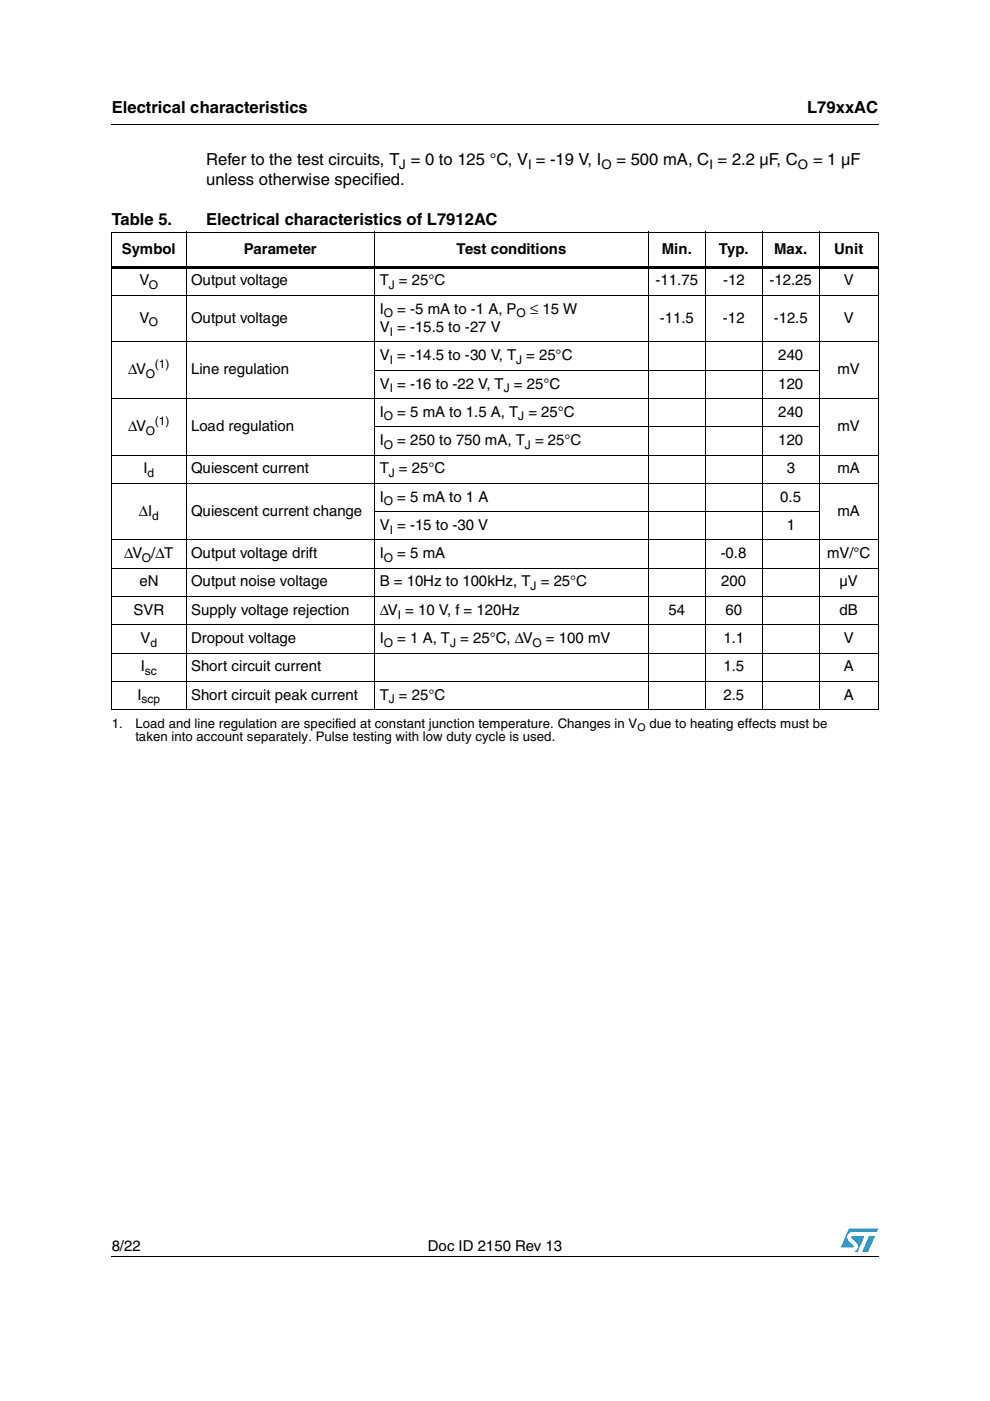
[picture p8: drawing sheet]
<svg xmlns="http://www.w3.org/2000/svg" width="210mm" height="297mm" viewBox="0 0 210 297" stroke-linecap="round" stroke-linejoin="round" font-family="sans-serif">
<defs><g id="words">
<g font-size="3.5">
<text x="23.7" y="23.9">Electrical characteristics</text>
<text x="171.1" y="23.9">L79xxAC</text>
<text x="43.7" y="35">Refer to the test circuits, T = 0 to 125 °C, V = -19 V, I</text>
<text x="130.7" y="35">= 500 mA, C = 2.2 µF, C</text>
<text x="172.4" y="35">= 1 µF</text>
<text x="43.7" y="39.2">unless otherwise specified.</text>
<text x="23.7" y="47.7">Table 5.</text>
<text x="43.7" y="47.7">Electrical characteristics of L7912AC</text>
</g>
<g font-size="3.2">
<text x="25.8" y="53.8">Symbol</text>
<text x="51.7" y="53.8">Parameter</text>
<text x="96.8" y="53.8">Test conditions</text>
<text x="140.3" y="53.8">Min.</text>
<text x="152.4" y="53.8">Typ.</text>
<text x="164.1" y="53.8">Max.</text>
<text x="176.9" y="53.8">Unit</text>
<text x="29.6" y="60.5">V</text>
<text x="40.5" y="60.5">Output voltage</text>
<text x="80.5" y="60.5">T = 25°C</text>
<text x="139" y="60.5">-11.75</text>
<text x="153.3" y="60.5">-12</text>
<text x="163.2" y="60.5">-12.25</text>
<text x="178.9" y="60.5">V</text>
<text x="29.6" y="68.4">V</text>
<text x="40.5" y="68.4">Output voltage</text>
<text x="80.5" y="66.5">I</text>
<text x="80.5" y="70.4">V = -15.5 to -27 V</text>
<text x="84.2" y="66.5">= -5 mA to -1 A, P</text>
<text x="112.4" y="66.5">≤ 15 W</text>
<text x="139.9" y="68.4">-11.5</text>
<text x="153.3" y="68.4">-12</text>
<text x="164" y="68.4">-12.5</text>
<text x="178.9" y="68.4">V</text>
<text x="80.5" y="76.4">V = -14.5 to -30 V, T = 25°C</text>
<text x="165" y="76.4">240</text>
<text x="27.2" y="79.4">ΔV</text>
<text x="40.5" y="79.4">Line regulation</text>
<text x="80.5" y="82.4">V = -16 to -22 V, T = 25°C</text>
<text x="165" y="82.4">120</text>
<text x="177.6" y="79.4">mV</text>
<text x="80.5" y="88.3">I</text>
<text x="84.2" y="88.3">= 5 mA to 1.5 A, T = 25°C</text>
<text x="165" y="88.3">240</text>
<text x="27.2" y="91.4">ΔV</text>
<text x="40.5" y="91.4">Load regulation</text>
<text x="80.5" y="94.4">I</text>
<text x="84.2" y="94.4">= 250 to 750 mA, T = 25°C</text>
<text x="165" y="94.4">120</text>
<text x="177.6" y="91.4">mV</text>
<text x="30.4" y="100.4">I</text>
<text x="40.5" y="100.4">Quiescent current</text>
<text x="80.5" y="100.4">T = 25°C</text>
<text x="166.8" y="100.4">3</text>
<text x="177.6" y="100.4">mA</text>
<text x="80.5" y="106.3">I</text>
<text x="84.2" y="106.3">= 5 mA to 1 A</text>
<text x="165.4" y="106.3">0.5</text>
<text x="29.5" y="109.3">ΔI</text>
<text x="40.5" y="109.3">Quiescent current change</text>
<text x="80.5" y="112.4">V = -15 to -30 V</text>
<text x="166.8" y="112.4">1</text>
<text x="177.6" y="109.3">mA</text>
<text x="26.3" y="118.4">ΔV /ΔT</text>
<text x="40.5" y="118.4">Output voltage drift</text>
<text x="80.5" y="118.4">I</text>
<text x="84.2" y="118.4">= 5 mA</text>
<text x="152.8" y="118.4">-0.8</text>
<text x="175.3" y="118.4">mV/°C</text>
<text x="29.5" y="124.3">eN</text>
<text x="40.5" y="124.3">Output noise voltage</text>
<text x="80.5" y="124.3">B = 10Hz to 100kHz, T = 25°C</text>
<text x="152.9" y="124.3">200</text>
<text x="178" y="124.3">µV</text>
<text x="28.3" y="130.3">SVR</text>
<text x="40.5" y="130.3">Supply voltage rejection</text>
<text x="80.5" y="130.3">ΔV = 10 V, f = 120Hz</text>
<text x="141.7" y="130.3">54</text>
<text x="153.8" y="130.3">60</text>
<text x="178" y="130.3">dB</text>
<text x="29.8" y="136.4">V</text>
<text x="40.5" y="136.4">Dropout voltage</text>
<text x="80.5" y="136.4">I</text>
<text x="84.2" y="136.4">= 1 A, T = 25°C, ΔV</text>
<text x="115.7" y="136.4">= 100 mV</text>
<text x="153.4" y="136.4">1.1</text>
<text x="178.9" y="136.4">V</text>
<text x="29.8" y="142.3">I</text>
<text x="40.5" y="142.3">Short circuit current</text>
<text x="153.4" y="142.3">1.5</text>
<text x="178.9" y="142.3">A</text>
<text x="29.2" y="148.3">I</text>
<text x="40.5" y="148.3">Short circuit peak current</text>
<text x="80.5" y="148.3">T = 25°C</text>
<text x="153.4" y="148.3">2.5</text>
<text x="178.9" y="148.3">A</text>
<text x="23.7" y="265.1">8/22</text>
<text x="90.7" y="265.1">Doc ID 2150 Rev 13</text>
</g>
<g font-size="2.8">
<text x="84.7" y="35.9">J</text>
<text x="112" y="35.9">I</text>
<text x="127.6" y="35.9">O</text>
<text x="150.4" y="35.9">I</text>
<text x="169.2" y="35.9">O</text>
<text x="23.7" y="154.3">1.</text>
<text x="28.7" y="154.3">Load and line regulation are specified at constant junction temperature. Changes in V</text>
<text x="137.7" y="154.3">due to heating effects must be</text>
<text x="28.7" y="157.1">taken into account separately. Pulse testing with low duty cycle is used.</text>
</g>
<g font-size="2.5">
<text x="31.6" y="61.3">O</text>
<text x="82.4" y="61.3">J</text>
<text x="31.6" y="69.2">O</text>
<text x="81.4" y="67.3">O</text>
<text x="82.6" y="71.2">I</text>
<text x="109.5" y="67.3">O</text>
<text x="82.6" y="77.2">I</text>
<text x="109.4" y="77.2">J</text>
<text x="30.9" y="80.2">O</text>
<text x="32.9" y="78.1">(1)</text>
<text x="82.6" y="83.1">I</text>
<text x="106.8" y="83.1">J</text>
<text x="81.4" y="89.2">O</text>
<text x="109.9" y="89.2">J</text>
<text x="30.9" y="92.2">O</text>
<text x="32.9" y="90.1">(1)</text>
<text x="81.4" y="95.2">O</text>
<text x="111.3" y="95.2">J</text>
<text x="31.3" y="101.1">d</text>
<text x="82.4" y="101.1">J</text>
<text x="81.4" y="107.1">O</text>
<text x="32.3" y="110.2">d</text>
<text x="82.6" y="113.2">I</text>
<text x="30.1" y="119.1">O</text>
<text x="81.4" y="119.1">O</text>
<text x="112.5" y="125.1">J</text>
<text x="84.3" y="131.1">I</text>
<text x="31.9" y="137.1">d</text>
<text x="81.4" y="137.1">O</text>
<text x="95.4" y="137.1">J</text>
<text x="112.9" y="137.1">O</text>
<text x="30.7" y="143.1">sc</text>
<text x="30" y="149.1">scp</text>
<text x="82.4" y="149.1">J</text>
</g>
<text font-size="2.2" x="135.2" y="155">O</text>
</g></defs>
<g fill="#009ad9">
<path d="M184.2 262.1h1.3l-1.4 3.3h-1.3z"/>
<path d="M180 260.5h6.2l-.3 .7h-5.2a1.13 1.13 0 0 0-1 .7 1.13 1.13 0 0 0 .3 1.3l1 .9-.1 .4h-2.6z"/>
<path d="M180.6 262.1h2.7l-1.4 3.3h-.7a1.18 1.18 0 0 0 .4-1.9l-1.1-1z"/>
</g>
<path d="M23.6 26.2l.1 .2zM23.6 56.3h162.7v.6h-162.7zM23.6 266.3l.1 .1z" fill="#000"/>
<g fill="none" stroke="#000" stroke-width=".21">
<path d="M23.7 26.3h162.6M23.6 49.2h162.7M23.7 49.3v101.1M39.5 49.1v101.4M79.5 49.1v101.4M137.5 49.1v101.4M149.5 49.1v101.4M161.6 49.1v101.4M173.7 49.1v101.4M186.2 49.3v101.1M23.6 62.6h162.7M23.6 72.5h162.7"/>
<path d="M79.4 78.5h94.4M23.6 84.5h162.7M23.6 96.5h162.7M79.4 90.5h94.4M23.6 102.5h162.7M23.6 114.5h162.7M79.4 108.5h94.4M23.6 120.5h162.7M23.6 126.4h162.7M23.6 132.5h162.7M23.6 138.5h162.7M23.6 144.4h162.7"/>
<path d="M23.6 150.5h162.7M23.7 266.4h162.6"/>
</g>
<use href="#words"/>
</svg>
